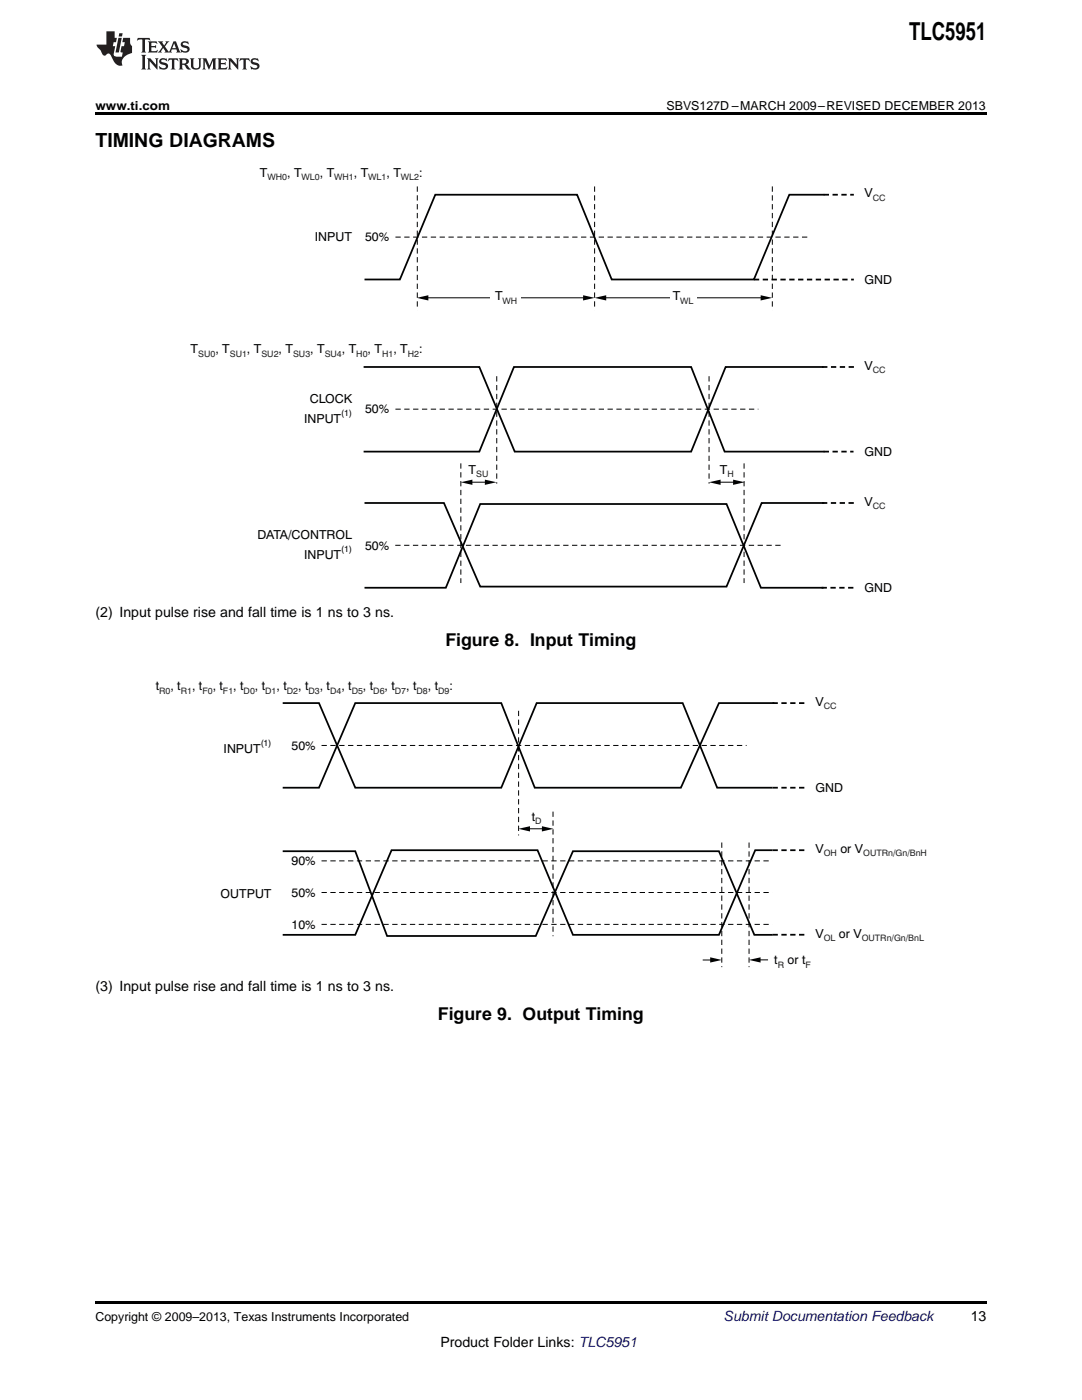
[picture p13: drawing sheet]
<svg xmlns="http://www.w3.org/2000/svg" width="216mm" height="279mm" viewBox="0 0 216 279" stroke-linecap="round" stroke-linejoin="round" font-family="sans-serif">
<defs><g id="words">
<text font-size="4.9" x="181.4" y="7.9">TLC5951</text>
<text font-size="3.9" x="19" y="29.3">TIMING DIAGRAMS</text>
<g font-size="3.5">
<text x="88.9" y="128.9">Figure 8. Input Timing</text>
<text x="87.4" y="203.6">Figure 9. Output Timing</text>
</g>
<g font-size="2.8">
<text x="19" y="123.1">(2) Input pulse rise and fall time is 1 ns to 3 ns.</text>
<text x="19" y="197.7">(3) Input pulse rise and fall time is 1 ns to 3 ns.</text>
<text x="193.7" y="263.6">13</text>
<text x="87.9" y="268.9">Product Folder Links: TLC5951</text>
</g>
<text font-size="2.8" fill="#0000c8" x="144.4" y="263.6">Submit Documentation Feedback</text>
<g font-size="2.5">
<text x="19" y="21.9">www.ti.com</text>
<text x="133" y="21.9">SBVS127D –MARCH 2009–REVISED DECEMBER 2013</text>
<text x="19" y="263.6">Copyright © 2009–2013, Texas Instruments Incorporated</text>
</g>
<g font-size="2.5" fill="#010202">
<text x="51.9" y="35.2">T</text>
<text x="57.3" y="35.2">, T</text>
<text x="63.8" y="35.2">, T</text>
<text x="70.6" y="35.2">, T</text>
<text x="77.1" y="35.2">, T</text>
<text x="83.6" y="35.2">:</text>
<text x="172.5" y="39.4">V</text>
<text x="62.8" y="48.2">INPUT</text>
<text x="72.8" y="48.2">50%</text>
<text x="98.8" y="60">T</text>
<text x="134.2" y="60">T</text>
<text x="172.5" y="56.7">GND</text>
<text x="38" y="70.5">T</text>
<text x="43" y="70.5">, T</text>
<text x="49.3" y="70.5">, T</text>
<text x="55.6" y="70.5">, T</text>
<text x="61.9" y="70.5">, T</text>
<text x="68.2" y="70.5">, T</text>
<text x="73.4" y="70.5">, T</text>
<text x="78.5" y="70.5">, T</text>
<text x="83.6" y="70.5">:</text>
<text x="172.5" y="73.8">V</text>
<text x="61.8" y="80.4">CLOCK</text>
<text x="72.8" y="82.5">50%</text>
<text x="60.7" y="84.4">INPUT</text>
<text x="93.5" y="94.5">T</text>
<text x="143.6" y="94.5">T</text>
<text x="172.5" y="91">GND</text>
<text x="172.5" y="100.9">V</text>
<text x="51.3" y="107.5">DATA/CONTROL</text>
<text x="60.7" y="111.6">INPUT</text>
<text x="72.8" y="109.7">50%</text>
<text x="172.5" y="118.2">GND</text>
<text x="31.1" y="137.7">t</text>
<text x="34" y="137.7">, t</text>
<text x="38.3" y="137.7">, t</text>
<text x="42.4" y="137.7">, t</text>
<text x="46.6" y="137.7">, t</text>
<text x="50.9" y="137.7">, t</text>
<text x="55.2" y="137.7">, t</text>
<text x="59.5" y="137.7">, t</text>
<text x="63.8" y="137.7">, t</text>
<text x="68.1" y="137.7">, t</text>
<text x="72.4" y="137.7">, t</text>
<text x="76.7" y="137.7">, t</text>
<text x="81.1" y="137.7">, t</text>
<text x="85.4" y="137.7">, t</text>
<text x="89.7" y="137.7">:</text>
<text x="162.7" y="140.8">V</text>
<text x="58.2" y="149.6">50%</text>
<text x="44.6" y="150.3">INPUT</text>
<text x="162.7" y="158.1">GND</text>
<text x="106.1" y="163.8">t</text>
<text x="58.2" y="172.6">90%</text>
<text x="162.7" y="170.2">V</text>
<text x="167.7" y="170.2">or V</text>
<text x="44" y="179.1">OUTPUT</text>
<text x="58.2" y="179">50%</text>
<text x="58.2" y="185.3">10%</text>
<text x="162.7" y="187.1">V</text>
<text x="167.4" y="187.1">or V</text>
<text x="154.5" y="192.4">t</text>
<text x="157.1" y="192.4">or t</text>
</g>
<g font-size="1.8" fill="#231f20">
<text x="53.4" y="35.9">WH0</text>
<text x="60.2" y="35.9">WL0</text>
<text x="66.7" y="35.9">WH1</text>
<text x="73.5" y="35.9">WL1</text>
<text x="80" y="35.9">WL2</text>
<text x="174.1" y="40.1">CC</text>
<text x="100.3" y="60.7">WH</text>
<text x="135.7" y="60.7">WL</text>
<text x="39.5" y="71.2">SU0</text>
<text x="45.9" y="71.2">SU1</text>
<text x="52.2" y="71.2">SU2</text>
<text x="58.5" y="71.2">SU3</text>
<text x="64.8" y="71.2">SU4</text>
<text x="71.1" y="71.2">H0</text>
<text x="76.2" y="71.2">H1</text>
<text x="81.4" y="71.2">H2</text>
<text x="174.1" y="74.5">CC</text>
<text x="95" y="95.2">SU</text>
<text x="145.1" y="95.2">H</text>
<text x="174.1" y="101.6">CC</text>
<text x="31.8" y="138.4">R0</text>
<text x="36.1" y="138.4">R1</text>
<text x="40.4" y="138.4">F0</text>
<text x="44.5" y="138.4">F1</text>
<text x="48.6" y="138.4">D0</text>
<text x="52.9" y="138.4">D1</text>
<text x="57.2" y="138.4">D2</text>
<text x="61.6" y="138.4">D3</text>
<text x="65.9" y="138.4">D4</text>
<text x="70.2" y="138.4">D5</text>
<text x="74.5" y="138.4">D6</text>
<text x="78.8" y="138.4">D7</text>
<text x="83.1" y="138.4">D8</text>
<text x="87.4" y="138.4">D9</text>
<text x="164.4" y="141.5">CC</text>
<text x="106.8" y="164.5">D</text>
<text x="164.4" y="170.9">OH</text>
<text x="172.2" y="170.9">OUTRn/Gn/BnH</text>
<text x="164.4" y="187.8">OL</text>
<text x="171.9" y="187.8">OUTRn/Gn/BnL</text>
<text x="155.2" y="193.1">R</text>
<text x="160.7" y="193.1">F</text>
</g>
<g font-size="1.8" fill="#010202">
<text x="68.1" y="83">(1)</text>
<text x="68.1" y="110.2">(1)</text>
<text x="52" y="148.8">(1)</text>
</g>
</g></defs>
<path d="M19 259.7h177.8v.5h-177.8z" fill="#000"/>
<path d="M56.4 140.3h7.2l7.3 16.9h29.1l7.1-16.9h29.1l6.9 16.9h11M154.5 140.3h-11l-7.6 16.9h-29.2l-6.7-16.9h-29.1l-7.3 16.9h-7.2M56.4 169.9h14.5l6.3 16.9h29.7l7.4-16.9h29.2l7 16.7h3.7M154.1 169.7h-3.4l-7.2 16.9h-29.2l-7-16.9h-29.2l-7.2 16.9h-14.5" fill="none" stroke="#010202" stroke-width=".35"/>
<path d="M64.2 148.8h84.8M103.5 141.9v24.8M64.2 171.8h89.9M64.2 178.1h89.9M110.3 162v24.8M144 168.1v24.9M149.5 168.1v24.9M64.2 184.5h89.9" fill="none" stroke="#010202" stroke-width=".2" stroke-dasharray="1.1 .7" stroke-linecap="butt"/>
<path d="M154.1 157.2h6.6M154.1 140.3h6.6M154.1 169.7h6.6M154.1 186.5h6.6" fill="none" stroke="#010202" stroke-width=".35" stroke-dasharray="1.1 .7" stroke-linecap="butt"/>
<path d="M103.4 165.4l2.4-.5v1z" fill="#010202"/>
<path d="M104.9 165.4h4.4" fill="none" stroke="#010202" stroke-width=".2"/>
<g fill="#010202">
<path d="M108.1 164.9l2.3 .5-2.3 .5z"/>
<path d="M149.4 191.6l2.4-.5v1z"/>
</g>
<path d="M150.9 191.6h2.4" fill="none" stroke="#010202" stroke-width=".2"/>
<path d="M141.7 191.1l2.3 .5-2.3 .5z" fill="#010202"/>
<path d="M140.2 191.6h2.4" fill="none" stroke="#010202" stroke-width=".2"/>
<path d="M164.5 38.9h-7l-7.1 16.9h-28.3l-6.9-16.9h-28.3l-7.1 16.9h-7.1M72.6 73.2h23l7.1 16.9h35.2l6.9-16.9h19.5M72.6 90.1h23l7-16.9h35.3l6.7 16.9h19.9M72.7 100.4h15.9l7.2 16.7h49.2l7-16.7h12.5M72.7 117.3h16.3l6.8-16.7h49.2l6.8 16.7h12.5" fill="none" stroke="#010202" stroke-width=".35"/>
<path d="M164 73.2h6.6M164.4 90.1h5.9M163.9 117.3h6.7M164 100.4h6.7" fill="none" stroke="#010202" stroke-width=".35" stroke-dasharray="1.1 .7" stroke-linecap="butt"/>
<path d="M83.3 37.2v24.7M99.1 75.1v21.4M141.5 75.1v21.4M78.9 81.7h72.4M92 92.5v23.9M148.5 92.5v23.9M78.9 108.8h77.5" fill="none" stroke="#010202" stroke-width=".2" stroke-dasharray="1.1 .7" stroke-linecap="butt"/>
<path d="M91.9 96.2l2.4-.5v1.1z" fill="#010202"/>
<path d="M93.4 96.2h4.3" fill="none" stroke="#010202" stroke-width=".2"/>
<g fill="#010202">
<path d="M96.8 95.7l2.3 .5-2.4 .6z"/>
<path d="M141.5 96.2l2.3-.5v1.1z"/>
</g>
<path d="M142.9 96.2h4.3" fill="none" stroke="#010202" stroke-width=".2"/>
<path d="M146.3 95.7l2.3 .5-2.3 .6z" fill="#010202"/>
<path d="M164.4 38.9h6M150.4 55.8h20" fill="none" stroke="#010202" stroke-width=".35" stroke-dasharray="1.1 .7" stroke-linecap="butt"/>
<path d="M118.6 37.2v24.7M154.1 37.2v24.7M78.9 47.3h82.3" fill="none" stroke="#010202" stroke-width=".2" stroke-dasharray="1.1 .7" stroke-linecap="butt"/>
<path d="M83.2 59.4l2.3-.5v1.1z" fill="#010202"/>
<path d="M84.9 59.4h32.1" fill="none" stroke="#010202" stroke-width=".2"/>
<g fill="#010202">
<path d="M116.4 58.9l2.3 .5-2.4 .6z"/>
<path d="M118.6 59.4l2.4-.5v1.1z"/>
</g>
<path d="M120.2 59.4h32.2" fill="none" stroke="#010202" stroke-width=".2"/>
<path d="M151.8 58.9l2.3 .5-2.3 .6z" fill="#010202"/>
<g fill="#fff">
<path d="M97.9 57.8h6.1v3.3h-6.1z" fill-rule="evenodd"/>
<path d="M133.7 57.8h5.2v3.3h-5.2z" fill-rule="evenodd"/>
</g>
<path d="M19 22.5h177.8v.5h-177.8z" fill="#000"/>
<g fill="#231f20">
<path d="M27.5 7.6l-.1 .5 .4-.2h.6v.1v2.1l-.2 .4h1l-.3-.4v-2.1l.1-.1h.5l.5 .2-.2-.5zM29.5 8.3l.2 .3v1.5l-.2 .4h1.8l.2-.6a1.04 1.04 0 0 1-1.3 .2v-.7h.6l.3 .2v-.6l-.3 .2h-.6v-.6l.8-.1 .4 .3-.2-.5zM31.5 8.3l.9 1.1-.9 1.1h.8l-.2-.2 .5-.7 .4 .7-.2 .2h1.5l-.1-.2 .1-.4h.9l.1 .4-.2 .2h1l-.3-.3-.7-1.9h-.5l-.9 2-.8-1 .9-1h-.8l.1 .3-.3 .5-.4-.6 .2-.2zM34.7 8.6l.4 1h-.7zM36.3 8.4a.63 .63 0 0 0-.2 .7 .63 .63 0 0 0 .6 .4l.6 .2 .1 .2a.75 .75 0 0 1-.7 .4 .75 .75 0 0 1-.6-.5l.1 .7 .1-.1a1.11 1.11 0 0 0 1.5-.6 1.13 1.13 0 0 0-1.2-.8l-.1-.4a1.04 1.04 0 0 1 1.2 .2l-.2-.5-.1 .1-.5-.2zM28.2 10.9l.2 .4v2.2l-.2 .4h1l-.3-.4v-2.2l.3-.4zM29.3 11.6l.3 .4v1.5l-.3 .4h.8l-.2-.4v-1.3l1.5 1.7v-1.9l.2-.4h-.7l.2 .4v.9l-1.1-1.3zM32 11.8a.62 .62 0 0 0-.2 .7 .62 .62 0 0 0 .6 .4l.6 .1 .1 .3a.76 .76 0 0 1-.7 .3 .76 .76 0 0 1-.6-.4l.1 .7 .1-.1a1.11 1.11 0 0 0 1.5-.6 1.13 1.13 0 0 0-1.2-.8l-.1-.4a1.04 1.04 0 0 1 1.2 .2l-.2-.6-.1 .1-.5-.1zM33.7 11.6l-.2 .6a.61 .61 0 0 1 .8-.3v1.6l-.2 .4h.9l-.2-.4v-1.6a.63 .63 0 0 1 .8 .3l-.2-.6zM35.6 11.6l.3 .4v1.5l-.3 .4h1l-.2-.2v-.8l.5 .2a.76 .76 0 0 0 1.2 .7l-1-1a.58 .58 0 0 0 .6-.5 .58 .58 0 0 0-.5-.6zM36.4 11.9h.1a.45 .45 0 0 1 .5 .1 .45 .45 0 0 1 .1 .5l-.7 .2zM37.9 11.6l.2 .2a2.17 2.17 0 0 0 .3 1.9 .99 .99 0 0 0 1.6-.6v-1.1l.2-.4h-.7l.2 .2a1.92 1.92 0 0 1-.2 1.8 .6 .6 0 0 1-.9-.5v-1.1l.2-.4zM40.4 11.6l.2 .4v1.5l-.2 .4h.7l-.2-.4v-1.4l.8 1.8 .8-1.8v1.4l-.2 .4h.9l-.2-.4v-1.5l.2-.4h-.8l-.6 1.5-.6-1.5zM43.4 11.6l.2 .4v1.5l-.2 .4h1.8l.2-.6a1.04 1.04 0 0 1-1.3 .1v-.6h.5l.4 .2v-.6l-.4 .2h-.5v-.7h.8l.3 .3-.1-.6zM45.5 11.6l.2 .4v1.5l-.2 .4h.7l-.2-.4v-1.3l1.5 1.7v-1.9l.2-.4h-.7l.2 .4v.9l-1.1-1.3zM47.9 11.6l-.1 .6a.61 .61 0 0 1 .8-.3v1.6l-.3 .4h1l-.3-.4 .1-1.6a.63 .63 0 0 1 .7 .3l-.1-.6zM50.2 11.8a.62 .62 0 0 0-.2 .7 .62 .62 0 0 0 .6 .4l.6 .1 .2 .3a.76 .76 0 0 1-.8 .3 .76 .76 0 0 1-.6-.4l.1 .7 .2-.1a1.11 1.11 0 0 0 1.5-.6 1.13 1.13 0 0 0-1.3-.8l-.1-.4a1.04 1.04 0 0 1 1.2 .2l-.1-.6-.2 .1-.5-.1z"/>
<path d="M21.2 6.3v2.6h-1.9l.1 .4 .7 .9a.91 .91 0 0 0 1 .8 .56 .56 0 0 1 .5-.3 .56 .56 0 0 1 .5 .3l.4 .8a1.53 1.53 0 0 0 1.9 1.2 1.54 1.54 0 0 1 1-2.1l.9-.3v-1.4a1.52 1.52 0 0 1-.3-1.6h-1.4l-.2 .8h.5l-.2 .8h-.4l-.2 1v.2l.4 .1-.2 .8a1.93 1.93 0 0 1-1.6-.3l.3-1.8h-.5l.2-.8h.4l.2-.8h-.4v-1.3zM23.6 7.6l-.6 2.9h.7l.6-2.9zM23.8 6.6l-.1 .7h.6l.2-.7z"/>
</g>
<use href="#words"/>
</svg>
